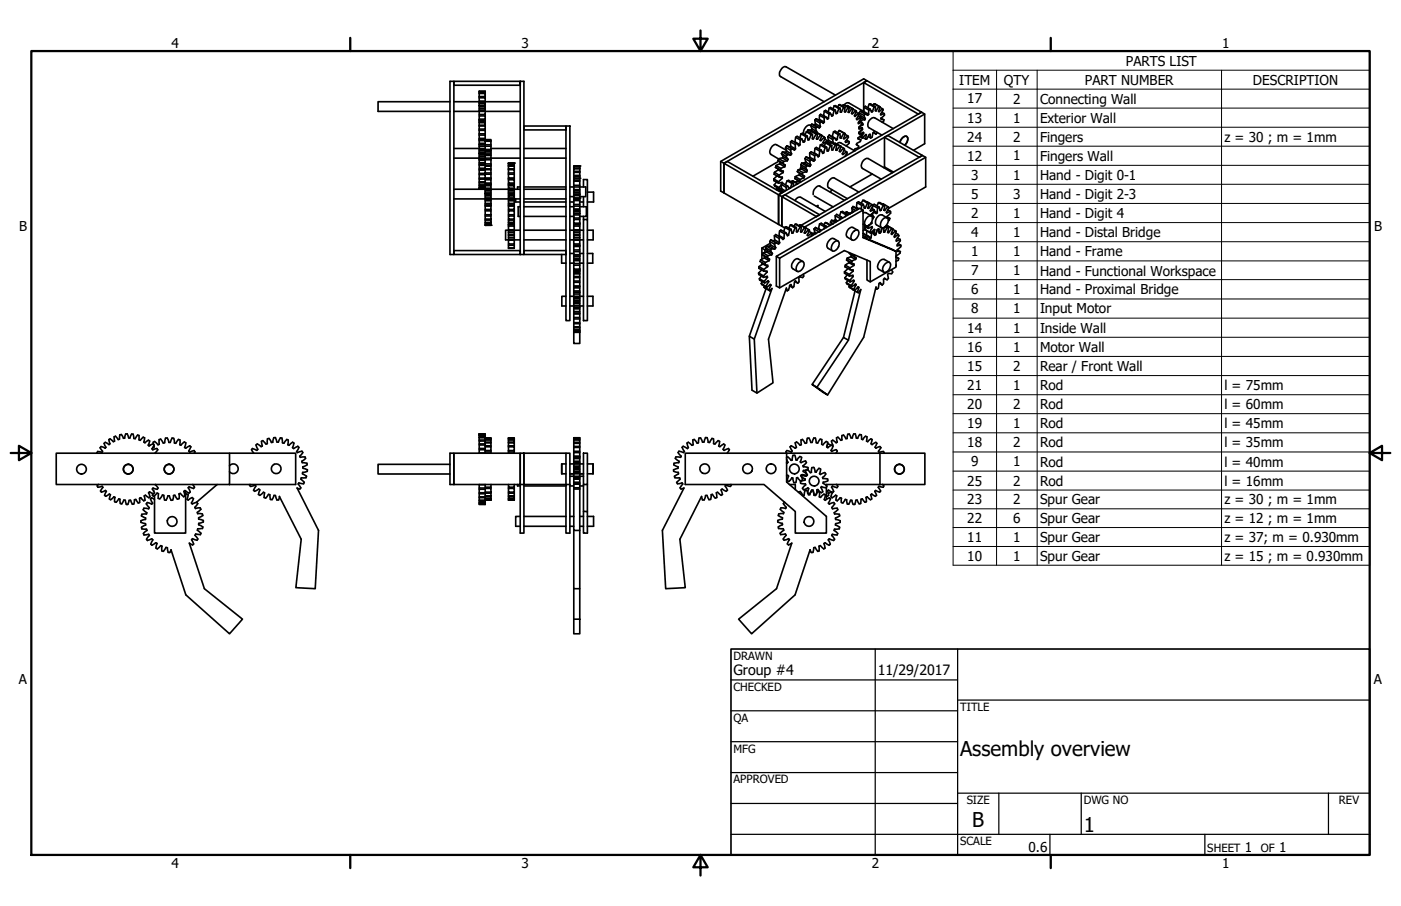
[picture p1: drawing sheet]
<svg xmlns="http://www.w3.org/2000/svg" width="432mm" height="279mm" viewBox="0 0 432 279" stroke-linecap="round" stroke-linejoin="round" font-family="sans-serif">
<defs><g id="words">
<g font-size="6.3">
<text x="295.9" y="233.1">Assembly overview</text>
<text x="299.7" y="255.1">B</text>
<text x="334" y="256.5">1</text>
</g>
<g font-size="4.4">
<text x="226.1" y="208">Group #4</text>
<text x="270.5" y="208.2">11/29/2017</text>
</g>
<g font-size="4.2">
<text x="52.8" y="14.7">4</text>
<text x="160.8" y="14.7">3</text>
<text x="268.7" y="14.7">2</text>
<text x="376.7" y="14.7">1</text>
<text x="347" y="20.3">PARTS LIST</text>
<text x="295.7" y="26.1">ITEM</text>
<text x="309.4" y="26.1">QTY</text>
<text x="334.3" y="26.1">PART NUMBER</text>
<text x="386.1" y="26.1">DESCRIPTION</text>
<text x="298.1" y="31.9">17</text>
<text x="312.2" y="31.9">2</text>
<text x="320.5" y="31.9">Connecting Wall</text>
<text x="298.1" y="37.8">13</text>
<text x="312.2" y="37.8">1</text>
<text x="320.5" y="37.8">Exterior Wall</text>
<text x="298.1" y="43.7">24</text>
<text x="312.2" y="43.7">2</text>
<text x="320.5" y="43.7">Fingers</text>
<text x="377.4" y="43.7">z = 30 ; m = 1mm</text>
<text x="298.1" y="49.5">12</text>
<text x="312.2" y="49.5">1</text>
<text x="320.5" y="49.5">Fingers Wall</text>
<text x="299.3" y="55.4">3</text>
<text x="312.2" y="55.4">1</text>
<text x="320.5" y="55.4">Hand - Digit 0-1</text>
<text x="299.3" y="61.3">5</text>
<text x="312.2" y="61.3">3</text>
<text x="320.5" y="61.3">Hand - Digit 2-3</text>
<text x="5.9" y="71.4">B</text>
<text x="299.3" y="67.2">2</text>
<text x="312.2" y="67.2">1</text>
<text x="320.5" y="67.2">Hand - Digit 4</text>
<text x="423.5" y="71.4">B</text>
<text x="299.3" y="73.1">4</text>
<text x="312.2" y="73.1">1</text>
<text x="320.5" y="73.2">Hand - Distal Bridge</text>
<text x="299.3" y="79">1</text>
<text x="312.2" y="79">1</text>
<text x="320.5" y="79.1">Hand - Frame</text>
<text x="299.3" y="84.9">7</text>
<text x="312.2" y="84.9">1</text>
<text x="320.5" y="85">Hand - Functional Workspace</text>
<text x="299.3" y="90.7">6</text>
<text x="312.2" y="90.7">1</text>
<text x="320.5" y="90.7">Hand - Proximal Bridge</text>
<text x="299.3" y="96.6">8</text>
<text x="312.2" y="96.6">1</text>
<text x="320.5" y="96.6">Input Motor</text>
<text x="298.1" y="102.6">14</text>
<text x="312.2" y="102.6">1</text>
<text x="320.5" y="102.6">Inside Wall</text>
<text x="298.1" y="108.5">16</text>
<text x="312.2" y="108.5">1</text>
<text x="320.5" y="108.5">Motor Wall</text>
<text x="298.1" y="114.4">15</text>
<text x="312.2" y="114.4">2</text>
<text x="320.5" y="114.4">Rear / Front Wall</text>
<text x="298.1" y="120.3">21</text>
<text x="312.2" y="120.3">1</text>
<text x="320.5" y="120.3">Rod</text>
<text x="377.4" y="120.3">l = 75mm</text>
<text x="298.1" y="126.2">20</text>
<text x="312.2" y="126.2">2</text>
<text x="320.5" y="126.2">Rod</text>
<text x="377.4" y="126.2">l = 60mm</text>
<text x="298.1" y="132.1">19</text>
<text x="298.1" y="138">18</text>
<text x="312.2" y="132">1</text>
<text x="312.2" y="138">2</text>
<text x="320.5" y="132.1">Rod</text>
<text x="320.5" y="138">Rod</text>
<text x="377.4" y="132.1">l = 45mm</text>
<text x="377.4" y="138">l = 35mm</text>
<text x="299.3" y="143.8">9</text>
<text x="312.2" y="143.8">1</text>
<text x="320.5" y="143.9">Rod</text>
<text x="377.4" y="143.9">l = 40mm</text>
<text x="298.1" y="149.7">25</text>
<text x="312.2" y="149.7">2</text>
<text x="320.5" y="149.8">Rod</text>
<text x="377.4" y="149.8">l = 16mm</text>
<text x="298.1" y="155.6">23</text>
<text x="312.2" y="155.6">2</text>
<text x="320.5" y="155.6">Spur Gear</text>
<text x="377.4" y="155.6">z = 30 ; m = 1mm</text>
<text x="298.1" y="161.4">22</text>
<text x="312.2" y="161.4">6</text>
<text x="320.5" y="161.4">Spur Gear</text>
<text x="377.4" y="161.4">z = 12 ; m = 1mm</text>
<text x="298.1" y="167.1">11</text>
<text x="312.2" y="167.1">1</text>
<text x="320.5" y="167.1">Spur Gear</text>
<text x="377.4" y="167.2">z = 37; m = 0.930mm</text>
<text x="298.1" y="173">10</text>
<text x="312.2" y="173">1</text>
<text x="320.5" y="173">Spur Gear</text>
<text x="377.4" y="173">z = 15 ; m = 0.930mm</text>
<text x="5.8" y="211.1">A</text>
<text x="423.4" y="211.1">A</text>
<text x="317" y="262.8">0.6</text>
<text x="383.7" y="262.8">1</text>
<text x="394.2" y="262.8">1</text>
<text x="52.8" y="267.7">4</text>
<text x="160.8" y="267.7">3</text>
<text x="268.7" y="267.7">2</text>
<text x="376.7" y="267.7">1</text>
</g>
<g font-size="3.5">
<text x="226.1" y="203.5">DRAWN</text>
<text x="226.1" y="213">CHECKED</text>
<text x="295.9" y="219.2">TITLE</text>
<text x="226.1" y="222.6">QA</text>
<text x="226.1" y="232.1">MFG</text>
<text x="226.1" y="241.6">APPROVED</text>
<text x="297.9" y="248">SIZE</text>
<text x="334" y="248">DWG NO</text>
<text x="412.7" y="247.9">REV</text>
<text x="295.9" y="260.7">SCALE</text>
<text x="372.1" y="262.8">SHEET</text>
<text x="388.6" y="262.8">OF</text>
</g>
</g></defs>
<!-- layer: Visible (ANSI) -->
<g fill="none" stroke="#000" stroke-width=".51">
<path d="M138.7 25.1h1.2v53.4h-1.2zM138.7 31.4h-22.2v3h22.2M139.9 34.4h7.8v.9h1.8v-.9h10.8M139.9 25.1v1.2h20.4v-1.2h1.2v53.4h-1.2v-53.4zM139.9 31.4h7.8M147.7 38.9h1.8v.9h-1.8M147.7 37.8h1.8v.8h-1.8M147.7 37.1h1.8v.5h-1.8M147.7 35.8h1.8v1h-1.8zM147.7 34h1.8v.4h-1.8zM147.7 32v.6h1.8v.4h-1.8v-.4M147.7 32h1.8v.6"/>
<path d="M147.7 33v.5h1.8v-.5M147.7 30.2v1h1.8v.2M147.7 30.2h1.8v1M147.7 31.4l1.8 .1zM147.7 28.8h1.8v1h-1.8M147.7 28.2h1.8v.4h-1.8M147.7 31.2v.8M147.7 33.5v.5M147.7 35.3v.5M147.7 36.8v4.9M147.7 36.9h1.8M147.7 34h1.8"/>
<path d="M149.5 28.2l-1.8-.1v2.1M149.5 28.6v.2M149.5 29.8v.4M149.5 31.5v.5M149.5 33.5v.5M149.5 35.3v.5M149.5 36.8v.3M149.5 37.6v.2M149.5 38.6v.3M149.5 39.8v.4M149.5 31.4h10.8M161.5 38.9h12.9v1.2h-12.9z"/>
<path d="M174.4 38.9h1.2v60h-1.2zM249.9 38.7l.4 1M249.9 38.7a2.08 2.08 0 0 0-2.2 2.6M249.9 38.7l1.5 .9M250.2 38.3l.9 .2M250.2 38.3l1.5 .9M250.2 38.3l-.3 .4M250.3 39.7l-.3 .4M250.3 39.7l1.4 .9M251.1 38.5l1.4 .9M251.1 37l.2 1.2M251.1 37l1.6 .9"/>
<path d="M251.3 38.2l-.2 .3M251.3 38.2l1.6 .9M251.4 39.6l.3 1M251.5 36.6l.3 .2M251.5 36.6l1.7 1.1M251.5 36.6l-.4 .4M251.7 39.2l.8 .2M251.7 39.2l-.3 .4M252.5 36.8l-.2 .3M252.5 36.8l1.6 .9M252.6 35.6l-.1 1.2M252.6 35.6l1.5 .8"/>
<path d="M252.6 35.6l.3-.4 1.5 .9M252.7 37.9l.2 1.2M252.9 39.1l-.4 .3M253.9 35.7l-.1 .1M253.9 35.7l1.4 .8M254.1 36.4v1.3M254.1 37.7l-.4 .3-.7-.5-.3 .4M254.1 34.3l-.2 1.4M254.1 34.3l1.4 .9M254.1 34.3l.3-.3 1.5 .9M254.4 36.1l.6 .7 .3-.3M254.4 36.1l-.3 .3"/>
<path d="M255.5 35.2l-.2 1.3M255.6 33.3l-.3 1.2M255.6 33.3l1.4 .9M255.6 33.3l.4-.2 1.4 .9M255.9 34.9l.4 .9 .4-.2M255.9 34.9l-.4 .3M256.2 35.3l.5 .3M257 34.2l-.3 1.4M257.1 32.6l-.4 1M257.1 32.6l1.5 .9M257.1 32.6h.4l1.5 .8M257.4 34l.3 1.1 .4-.2"/>
<path d="M257.4 34l-.4 .2M257.5 29.3l-15.2-8.7a2.09 2.09 0 0 0-2 2.8l13.7 8M257.6 34.7l.5 .2M258.6 33.5l-.5 1.4M258.6 32.3l-.4 .7M258.6 32.3l1.4 .8M258.6 32.3h.3l1.5 .8M259 33.4v1.2l.3-.1M259 33.4l-.4 .1M259 34.4l.3 .1M259.9 32.3l-.2 .4M259.9 32.3l1.5 .8"/>
<path d="M259.9 32.3l1.8 .9M260 33.1l-.7 1.4M260 33.1h.4M260.2 32.3a1.31 1.31 0 0 1 1.4-.5l4.7 2.6M260.3 34.3l.3 .2M260.4 33.1l-.1 1.4h.3M261.2 32.6l-.2 .2M261.2 32.6l1.4 .9M261.2 32.6l1.8 1M261.4 33.1l-.8 1.4M261.4 34.5l.3 .2M261.4 33.1l.3 .1"/>
<path d="M261.7 33.2l-.3 1.4 .3 .1M262.6 33.5l-.9 1.2M262.6 33.5l.4 .1M262.9 33.7l.8 .4M263 33.6l-.6 1.4 .3 .2 1-1.1M263.7 34.1l.3 .2-.7 1.4 .2 .2 1.1-.8M263.8 34.6l.8 .5M264.5 35.8l2 1.2M264.6 35.1l.1 .2-.7 1.3 .1 .4 1.1-.7 .2 .3-.9 1.2v.4l1.1-.5 .1 .4-1 1.1v.4l1-.2v.4l-1 1v.4h1M264.7 39.2h.2M264.8 34.8l.4 .9M264.8 37.4l.4 .3"/>
<path d="M264.8 34.8l1.5 .8M264.9 39.2l-.1 .6 1-.2v.3M265.1 37l.3 .1M265.2 34.3l1.9 1.1M265.2 34.3l1.4 .9M265.2 34.3l-.4 .5M265.2 37.7l.8 .4-.1 .4M265.2 35.7l-.3 .4M265.2 35.7l1.5 .9M265.4 37.1l-.2 .6M265.6 38.3l.3 .2M265.7 39.9h.1"/>
<path d="M265.8 39.9l-.9 1.2M265.9 38.5l-1 .7M266.2 25.5l1-.6 16.8 9.7-1 .6zM266.2 25.5v8.9M266.3 34.4l-.3 .3M266.3 34.4l1.4 .8M266.3 35.6l.4 1M266.3 33.1v1.3M266.3 33.1l1.5 .9M266.3 33.1l.4-.3 1.5 .9M266.5 37l-1.1 .1M266.6 35.2l.9 .4 .2-.4"/>
<path d="M266.6 35.2l-.3 .4M266.7 36.6l-.2 .4M267.8 34l-.1 1.2M267.9 32.1l-.4 1.2M267.9 32.1l1.5 .9M267.9 32.1l.4-.1 1.5 .9M268.2 33.7l.4 .8 .3-.1M268.2 33.7l-.4 .3M268.5 34.2l.4 .2M269.4 33l-.5 1.4M269.4 32l-.4 .4M269.4 32l1.5 .8"/>
<path d="M269.4 32l1.8 1M269.8 32.9v1.3h.3M269.8 34l.3 .2M269.8 32.9l-.4 .1M270.9 32.8l-.8 1.4M270.9 32.8l.3 .2M271.2 33l-.4 1.4 .2 .1 1-.9M271.2 33.1l.8 .5M271.5 36.4v.4l.9 .2M271.5 36.4l.9 .6M271.8 34.6l.7 .5M272 33.6l.2 .2-.8 1.4 .1 .3 1-.4"/>
<path d="M272.4 37l-.1 .5-.4 .2M272.5 35.1l.1 .4-1.1 .9M275.3 39.7l-5.7-3.4a2.03 2.03 0 0 0-1.8 3.1l4 2.3M285 35.2l-44 25.4M139.9 58.4h9.6M139.9 48.8h7.8M147.7 52.3h1.8v.2h-1.8zM147.7 52.5v1h1.8v-1M147.7 50.6h1.8v.4h-1.8zM147.7 51v.9h1.8v-.9M147.7 48.8v.2h1.8v.4h-1.8v-.4M147.7 48.8h1.8v.2"/>
<path d="M147.7 49.4v.8h1.8v-.8M147.7 46.9v.5h1.8v.4h-1.8v-.4M147.7 46.9h1.8v.5M147.7 47.8v.5h1.8v-.5M147.7 45.1v.7h1.8v.4h-1.8v-.4h-7.8M147.7 45.1h1.8v.7M147.7 46.2v.3h1.8v-.3M147.7 43.4v.8h1.8v.4M147.7 43.4h1.8v.8M147.7 44.6h1.8zM147.7 41.7v1h1.8v.2M147.7 41.7h1.8v1"/>
<path d="M147.7 42.9h1.8zM147.7 40.2h1.8v1.1h-1.8M147.7 42.7v.7M147.7 44.2v.9M147.7 46.5v.4M147.7 48.3v.5M147.7 50.2v.4h1.8M147.7 51.9v.4M147.7 53.5v.3M147.7 54.9v.3M147.7 56.1v.3M147.7 57v.2"/>
<path d="M147.7 57.7v.1M149.5 59.2v.6h1.8v.4h-1.8v-.4M149.5 59.2h1.8v.6M149.5 57.3v.7h1.8v.5h-1.8v-.5M149.5 57.3h1.8v.7M149.5 58.5v.2h1.8v-.2M149.5 55.4v1.1h1.8v.3M149.5 55.4h1.8v1.1M149.5 56.8h1.8zM149.5 53.7h1.8v1.2M149.5 52.3h1.8v1h-1.8M149.5 51.2h1.8v.9h-1.8"/>
<path d="M149.5 47.6h1.8v.3h-1.8M149.5 47.2h1.8v.4M149.5 46.1h1.8v.3M149.5 44.6v.5h1.8v1M149.5 43.6h1.8v1h-1.8M149.5 42.9v.5h1.8v-.3h-1.8M149.5 57.2h-1.8v.5h1.8M149.5 56.4h-1.8v.6h1.8M149.5 55.2h-1.8v.9h1.8M149.5 53.5v1.4h-1.8v-1.1h1.8M149.5 57.8h-1.8v.3h1.8M149.5 41.3v.4"/>
<path d="M149.5 46.5v.4M149.5 50.2v.4M149.5 51.9v.4M149.5 56.5v.8M149.5 58.7v.5M149.5 55h1.8M149.5 49.3h1.8M149.5 46.4h1.8M151.3 55l-1.8-.1v.5M151.3 50.5v.6h-1.8M151.3 49.3v1.2h-1.8M151.3 47.9v.9h-1.8v-.5"/>
<path d="M151.3 46.4v.2h-1.8M151.3 43.4v.2M151.3 44.6v.5M151.3 46.6v.6M151.3 51.1v.1M151.3 52.1v.2M151.3 53.3v.4M151.3 55v.4M151.3 56.8v.5M151.3 58.7v.5M151.3 58.4h5.4M151.3 45.8h9"/>
<path d="M156.7 59.2v.6h1.8v.4h-1.8v-.4M156.7 59.2h1.8v.6M156.7 57.3v.7h1.8v.5h-1.8v-.5M156.7 57.3h1.8v.7M156.7 58.5v.2h1.8v-.2M156.7 55.4v1.1h1.8v.3M156.7 55.4h1.8v1.1M156.7 56.8h1.8zM156.7 53.7v1.2l1.8 .1M156.7 53.7h1.8v1.2M156.7 52.3h1.8v1h-1.8M156.7 51.2h1.8v.9h-1.8"/>
<path d="M156.7 50.5h1.8v.6h-1.8M156.7 50.3h1.8v.2h-1.8M156.7 50.3v3.4M156.7 54.9v.5M156.7 56.5v.8M156.7 58.7v.5M156.7 55h1.8M156.7 50.3h1.8M158.5 50.5h.1M158.5 51.1v.1M158.5 52.1v.2M158.5 53.3v.4"/>
<path d="M158.5 55v.4M158.5 56.8v.5M158.5 58.7v.5M158.5 58.4h1.8M160.3 48.8h-9v.5M160.3 57.7h-.8v.7M161.5 57.7h12.9M161.5 58.4h12.9M161.5 48.8h12.9M161.5 45.8h12.9M175.6 57.7h1.2M176.8 51.2l1.9 .1"/>
<path d="M176.8 59.8h1.9v.5h-1.9zM176.8 57.7v.8h1.9v.4h-1.9v-.4M176.8 57.7h1.9v.8M176.8 58.9v.4h1.9v-.4M176.8 55.9h1.9v1.3h-1.9M176.8 55h1.9v.6h-1.9zM176.8 51.3v.1M176.8 51.9v.2M176.8 52.8v.3M176.8 54.1v.4M176.8 55.6v2.1M176.8 59.3v.5"/>
<path d="M176.8 51.3h1.9M176.8 51.9h1.9M176.8 52.8h1.9M176.8 54.1h1.9M178.7 51.2l-1.9 .1M178.7 51.4h-1.9v.5M178.7 52.1h-1.9v.7M178.7 53.1h-1.9v1M178.7 54.5h-1.9v.5h1.9M178.7 57.2v.5h1.8v2.9h-1.8M178.7 51.3v3.7M178.7 55.6v.3"/>
<path d="M178.7 59.3v.5M179.8 57.7v-2.3h1.2v12.3M181 59.2h1.9v3.1h-1.9M238.5 55.2v.5l1.5 .8M238.5 55.2l1.5 .9M238.6 57l.2 .4 1.4 .9M238.6 57l1.5 .8M238.7 53.1l-.1 .6 1.5 .8M238.7 53.1l1.5 .9M239 51.6l1.6 .9M239 51.6l1.5 .9M239.2 51.1l1.5 .8"/>
<path d="M239.2 51.1l-.2 .5M239.3 56.1l-.7 .9M239.5 54.2l-1 1M239.5 57.8l-.3 .7M239.6 58.4l1.1 .1M239.6 58.4l1.6 .8M239.6 58.4l-.1 .3M239.8 49.5l2.2 1.4M239.8 49.5l1.5 .8M239.8 52.4l-1.1 .7M239.8 52.4l1.6 .8M239.9 52.1l-.1 .3"/>
<path d="M240 56.1v.4M240 49l1.6 .8M240 49l-.2 .5M240 49.7l-8 4.7M240.1 54.5h1v.5M240.1 57.8l.1 .5M240.2 54l-.1 .5M240.3 50.5l-1.1 .6M240.3 50.5l1.6 .9M240.4 54.6l.7 .4M240.5 52.5l.9 .3v.4M240.5 50.1l-.2 .4"/>
<path d="M240.7 58.5l.9 .6M240.7 51.9l-.2 .6M240.7 56.3l.5 .3-.1-.4-1.1 .3M240.9 56.9v1.3M240.9 47.4l.5 .9M240.9 56.9l1.4 .9M240.9 56.9l.3-.4 1.6 .9M240.9 58l-.7 .3M240.9 57l-.8 .8M240.9 47.4l1.4 .9M240.9 58.2l-.2 .3M240.9 58.2l1.1 .7"/>
<path d="M241.1 55l-1.1 1.1M241.2 48.7l-1.2 .3M241.2 46.9l1 .1M241.2 59.2h.2M241.2 59.2l-.2 .2M241.2 48.7l1.4 .9M241.2 46.9l1.4 .9M241.2 46.9l-.3 .5M241.3 50.3l.7 .6M241.4 53.2l-1.2 .8M241.4 48.3l-.2 .4M241.4 48.3l1.5 .8"/>
<path d="M241.6 49.8l-.3 .5M241.9 51.4l-1.2 .5M242 50.9l-.1 .5M242.1 45.5l.3 1.1M242.1 45.5l1.5 .8M242.2 47l1.4 .9M242.3 57.8v.9M242.3 48.3l.6 .8M242.4 46.4l-3.1-1.8a2.03 2.03 0 0 0-1.9 2.8l2.6 1.6M242.4 46.6l-.2 .4M242.4 46.6l1.6 .8M242.5 45l2.1 1.1"/>
<path d="M242.5 45l1.5 .8M242.5 45l-.4 .5M242.6 55.8l-.5 1.2M242.6 49.6l-1 .2M242.6 47.8l1 .1M242.6 55.8l.5-.2 1.4 .9M242.6 55.8l1.5 .8M242.6 47.8l-.3 .5M242.8 57.4l.4 .8M242.8 57.4l-.5 .4M242.9 49.1l-.3 .5M243.1 57.8l.4 .2"/>
<path d="M243.6 46.3l.4 1.1M243.6 43.8l.1 1.3M243.6 43.8l.4-.4 1.5 .8M243.6 43.8l1.5 .8M243.7 45.1l-.3 .3M243.7 45.1l1.5 .8M244 45.8l.9 .5 .3-.4M244 47.4l-.4 .5M244 45.8l-.4 .5M244.1 56.6l-.5 1.4M244.2 55.8l-.3 .3M244.2 55.8l1.7 .8-.5 .3"/>
<path d="M244.2 55.8h.2M244.5 56.5v.9M244.5 56.5l-.4 .1M245 55.1l1.5 .8M245 55.1l1.4 .8M245 43.8l1.6 .8M245.1 44.6l.1 1.3M245.1 54.5l1.5 .9M245.1 54.5l-.1 .6M245.2 42.4l-.3 1.5M245.2 42.4l1.5 .8M245.2 42.4l.5-.4 1.4 .9"/>
<path d="M245.5 44.2l.7 .8 .4-.4M245.5 44.2l-.4 .4M245.7 52.9l2.2 1.5M245.7 52.9l1.5 .8M245.8 55.8l.8 .5M245.8 55.8l-.7 .4M245.9 55.5l-.1 .3M246 52.4l1.5 .8M246 52.4l-.3 .5M246.3 54l-1.2 .5M246.3 54l1.5 .9M246.4 55.9l.5 .2"/>
<path d="M246.5 53.5l-.2 .5M246.6 55.4l-.2 .5M246.7 43.2l-.1 1.4M246.8 50.8l.5 .9M246.8 50.8l1.5 .9M246.9 41.3l-.4 1.2M246.9 41.3l1.5 .9M246.9 41.3l.4-.2 1.5 .9M247 51.2l-.4 1M247.1 52.1l-1.1 .3M247.1 50.3l1 .1M247.1 52.1l1.5 .9"/>
<path d="M247.1 50.3l1.5 .9M247.1 50.3l-.3 .5M247.1 42.9l.5 1 .4-.2M247.1 42.9l-.4 .3M247.2 53.7l.8 .7-.2 .5M247.3 51.7l-.2 .4M247.3 51.7l1.5 .9M247.4 43.4l.6 .3M247.5 53.2l-.3 .5M247.8 54.9l-1.2 .5M248.1 48.9l.3 1.1M248.1 50.4l1.5 .9"/>
<path d="M248.1 48.9l1.5 .8M248.3 51.7l.5 .9M248.4 50l-.8 .3M248.4 42.2l-.4 1.5M248.4 50l-.3 .4M248.4 50l1.5 .9M248.5 48.4l1.4 .9M248.5 48.4l2 1.1M248.5 48.4l-.4 .5M248.5 40.6l-.4 1M248.5 40.6l1.5 .9M248.5 40.6h.4l1.5 .9"/>
<path d="M248.6 53l-1.1 .2M248.6 51.2l1 .1M248.6 51.2l-.3 .5M248.8 42l.2 1.2 .4-.1M248.8 52.6l-.2 .4M248.8 42l-.4 .2M249 42.8l.4 .3M249 40.1h1M249 40.1l-.2 .5M249 40.1l.9 .5M249.6 49.7l.3 1.2M249.6 47.2v1.3"/>
<path d="M249.6 47.2l1.5 .8M249.6 47.2l.4-.4 1.5 .8M249.6 48.5l-.3 .3M249.6 48.5l1.5 .8M249.9 50.9l-.3 .4M249.9 49.3l.9 .4 .3-.4M249.9 49.3l-.3 .4M250 41.5l-.6 1.6M250 40.1l1.3 .8M250.1 40.5l-.4 .5M250.1 40.5l1.4 .8M250.1 40.5h.3l1.5 .8"/>
<path d="M250.4 41.5v1.3h.3M250.4 42.6l.3 .2M250.4 41.5h-.4M251 47.2l1.5 .9M251.1 48v1.3M251.2 45.8l-.3 1.5M251.2 45.8l.4-.3 1.5 .8M251.2 45.8l1.5 .8M251.5 47.6l.7 .8 .3-.3M251.5 47.6l-.4 .4M251.5 40.8l-.4 .2M251.5 40.8l1.4 .8"/>
<path d="M251.5 40.8l1.7 .9M251.5 41.3l-.8 1.5M251.5 41.3h.4M251.7 42.7l.3 .2M251.7 40.6l-.1 .2M251.9 41.3l-.2 1.6h.3M252.5 57.3l7.8 4.5M252.7 46.6l-.2 1.5M252.9 57.5a1.77 1.77 0 0 0-2.3 2.1v.4M252.9 44.7l-.4 1.3M252.9 44.7l1.4 .9M252.9 44.7l.3-.2 1.6 .9"/>
<path d="M252.9 41.6l-.9 1.3M252.9 41.6l.3 .1M253.1 46.3l.5 1 .3-.2M253.1 46.3l-.4 .3M253.2 41.7l-.5 1.5 .3 .2 1.1-1.1M253.2 41.8l.9 .5M253.4 46.8l.5 .3M254.1 42.3l.2 .2-.7 1.5 .2 .3 1.2-.9M254.2 42.9l.8 .5M254.3 45.6l-.4 1.5M254.4 44.1l-.3 .9M254.4 44.1l1.6 .9"/>
<path d="M254.4 44.1l.5-.1 1.4 .9M254.8 45.4l.2 1.2 .3-.1M254.8 45.4l-.5 .2M255 46.2l.3 .3M255 43.4l.1 .4-.1 .3M255.1 42.2l.3 1.1M255.1 42.2l1.5 .8M255.1 43.6l.1 .1M255.2 43.7l.7 .4M255.4 43.3l-.2 .4M255.4 43.3l1.5 .8M255.6 41.7l1.5 .9"/>
<path d="M255.6 41.7l1.4 .8M255.6 41.7l-.5 .5M256 45l-.7 1.5M256 43.9l-.3 .5M256 43.9l1.5 .9M256 43.9l1.9 .9M256.3 44.9v1.3h.4M256.3 46l.4 .2M256.3 44.9l-.3 .1M256.4 58.5l-.5 .7M256.5 42.2h.1M256.5 42.2l1.6 .8"/>
<path d="M256.6 43l.3 1.1M256.9 40.6l-.4 1.6M256.9 44.1v.1M256.9 40.6l1.5 .9M256.9 40.6l.5-.2 1.4 .9M257 42.5l.7 .7 .4-.2M257 42.5l-.4 .5M257.4 44.2l-.2 .2M257.4 44.2l1.5 .8M257.4 44.2l1.8 .9M257.5 44.8l-.8 1.4M257.5 44.8h.4"/>
<path d="M257.6 46.2l.3 .2M257.9 44.8l-.3 1.5 .3 .1M257.9 44.4l.4-.3h.8l4.4 2.4M258.4 41.5l-.3 1.5M258.6 40.3l-.4 .6M258.6 40.3l1.5 .8M258.6 40.3l1.9 .9M258.8 41.3l.2 1.2h.3M258.8 41.3l-.4 .2M258.9 45l-1 1.4M258.9 45l.3 .1M259 42.4l.3 .1"/>
<path d="M259.1 45.2l.9 .5M259.2 45.1l-.5 1.6 .3 .2 1-1.2M260 45.7l.3 .3-.7 1.4 .2 .3 1.1-.9M260.1 41.1l-.8 1.4M260.1 46.4l.8 .4M260.1 41.1l.4 .1M260.4 41.4l.9 .5M260.5 41.2l-.5 1.5 .2 .2 1.1-1M260.7 47.8l.2 .1M260.9 46.8l.2 .4-.7 1.1M260.9 43.2l.8 .5M261.3 41.9l.2 .4-1 1.3 .1 .3 1.1-.2"/>
<path d="M261.7 43.7v.5l-1 .8M264 44.6l.2 .2M264.5 42.7l.8 .4M264.7 59.2l-7.5-4.3a2.09 2.09 0 0 0-2.1 2.8l6.1 3.6M264.7 41l.2 .1M265.3 43.1l-.1 .5-1.1 .6-.2 .4 .8 .5-.2 .5-1 .3-.2 .5 .2 .1M265.6 41.1l.1 .1M265.6 42.4l-.6-.3 .8 .5M265.6 42.4l.2 .2M265.7 41.2l-.1 .5-1.1 .8-.1 .4 .9 .2M265.8 42.6l1-1.1h.2l-.2 1.4M266 42.4l.8 .5"/>
<path d="M266 40.8l.2 .2M266.2 41l-.1-.2-1.1 .7-.1-.4M266.2 41l-.6 1.4M267.6 42.1l.8 .4M268.4 42.5l-.2-1.1-.4 .1-.7 1.4h-.3M268.9 53.7l-7 4M269.1 40.9l.9 .4M270 41.3l-.6-.6-.4 .3-.2 1.3-.4 .2M270.3 40.8l-.3 .5M272.6 42.4l1-.6 10.7 6.1-1 .6zM272.6 42.4v9.1l2.8 1.6M272.6 51.5l-.2 .2"/>
<path d="M275.1 53.3l-7.5-4.4a2.03 2.03 0 0 0-1.8 3l5.8 3.3M277.4 43.9a1.8 1.8 0 0 1 2.2-1.7 2.06 2.06 0 0 1-.8 2.6M281.6 46.4l3.4-2.1v-9.1l-1-.6-44 25.5 1-.6-16.8-9.7-1.1 .6 16.9 9.7v9.1l-16.9-9.7v-9.1v9.1l-1-.6v-9.1l44.1-25.5 1 .6-44.1 25.5-1-.6M285.3 48.5l-37.3 21.5M139.9 77.3h20.4v1.2h-20.4zM139.9 61.3h9.6M149.5 60.2v.6h1.8v-.6M149.5 69.3l1.8 .2zM149.5 68.8h1.8v.4h-1.8zM149.5 67.9h1.8v.7h-1.8zM149.5 66.6h1.8v1h-1.8zM149.5 65h1.8v1.2h-1.8z"/>
<path d="M149.5 63.2h1.8v.4h-1.8zM149.5 63.6v1h1.8v-1M149.5 61.3v1.4h1.8M149.5 61.5h1.8v.4h-1.8M149.5 61.3h1.8v.2M149.5 60.8v.5M149.5 62.7v.5h1.8M149.5 64.6v.4M149.5 66.2v.4M149.5 67.6v.3M149.5 68.6v.2M149.5 69.2v.1"/>
<path d="M149.5 69.5h1.8M151.3 60.8v.5M151.3 61.9v1.3M151.3 64.6v.4M151.3 66.2v.4M151.3 67.6v.3M151.3 68.6v.2M151.3 69.2v.1M151.3 61.3h5.4M156.7 60.2v.6h1.8v-.6M156.7 68.8h1.8v.4h-1.8zM156.7 67.9h1.8v.7h-1.8z"/>
<path d="M156.7 66.6h1.8v1h-1.8zM156.7 65h1.8v1.2h-1.8zM156.7 63.2h1.8v.4h-1.8zM156.7 63.6v1h1.8v-1M156.7 61.3v1.4h1.8M156.7 61.5h1.8v.4h-1.8M156.7 61.3h1.8v.2M156.7 69.7v1.2h1.8v.2M156.7 69.7h1.8v1.2M156.7 71.1h1.8zM156.7 75.6h1.8v.9h-1.8zM156.7 73.9h1.8v.1h-1.8z"/>
<path d="M156.7 74v1.2h1.8v-1.2M156.7 71.6v1.7h1.8M156.7 72.3h1.8v.3h-1.8M156.7 71.6h1.8v.7M156.7 71h-.9v3h.9M156.7 60.8v.5M156.7 62.7v.5h1.8M156.7 64.6v.4M156.7 66.2v.4M156.7 67.6v.3M156.7 68.6v.2M156.7 69.2v.5"/>
<path d="M156.7 70.9v.7M156.7 73.3v.6h1.8M156.7 75.2v.4M156.7 76.5h1.8M156.7 69.3h1.8M158.5 60.8v.5M158.5 61.9v1.3M158.5 64.6v.4M158.5 66.2v.4M158.5 67.6v.3M158.5 68.6v.2M158.5 69.2v.5"/>
<path d="M158.5 71.1v.5M158.5 72.6v1.3M158.5 75.2v.4M158.5 71h1.8M158.5 74h1.8M158.5 61.3h1.8M158.9 61.3v1h1.4M160.3 63.8h-.6v2.9h.6M161.5 77.3h12.9v1.2h-12.9zM161.5 62.3h12.9M161.5 66.7h12.9M161.5 63.8h12.9"/>
<path d="M161.5 71h12.9M161.5 74h12.9M161.5 61.3h12.9M173.1 78.5v2.7h1.3M175.6 78.2h1.2M175.6 62.3h1.2M175.6 66.7h1.2M175.6 63.8h1.2M175.6 60.6h1.2M175.6 71h1.2M175.6 74h1.2M176.8 79.7v.3h1.9v.4h-1.9v-.4"/>
<path d="M176.8 79.7h1.9v.3M176.8 77.6v.9h1.9v.4M176.8 77.6h1.9v.9M176.8 78.9v.2h1.9v-.2M176.8 76h1.9v1.1h-1.9M176.8 69.7v1.2h1.9v.2M176.8 69.7h1.9v1.2M176.8 71.1h1.9zM176.8 75.8v-.2h1.9v.2M176.8 73.9h1.9v.1h-1.9zM176.8 74v1.2h1.9v-1.2M176.8 71.6v1.7h1.9"/>
<path d="M176.8 72.3h1.9v.3h-1.9M176.8 71.6h1.9v.7M176.8 61.8h1.9v1.3h-1.9M176.8 67.7h1.9v1.1h-1.9zM176.8 65.7h1.9v.6h-1.9zM176.8 66.3v.9h1.9v-.9M176.8 63.6v1.6h1.9M176.8 64.5h1.9v.3h-1.9M176.8 63.6h1.9v.9M176.8 60.3v3.3M176.8 65.2v.5M176.8 67.2v.5"/>
<path d="M176.8 68.8v.9M176.8 70.9v.7M176.8 73.3v.6h1.9M176.8 75.2v.4M176.8 75.8v1.8M176.8 78.5v.4M176.8 79.1v.6M176.8 69.1h1.9M176.8 75.8h1.9M176.8 78.9h1.9M176.8 65.9h1.9M176.8 60h1.9"/>
<path d="M178.7 69.1v.2h-1.9M178.7 60.3v.8h-1.9h1.9v.5h-1.9M178.7 63.8h2v2.9h-2M178.7 61.6v.2M178.7 63.1v.5M178.7 64.8v.9M178.7 67.2v.5M178.7 68.8v.3M178.7 69.3v.4M178.7 71.1v.5M178.7 72.6v1.3M178.7 75.2v.4"/>
<path d="M178.7 75.8v.2M178.7 77.1v.5M178.7 79.1v.6M178.7 78.2h1.1M178.7 62.3h1.1M178.7 71h1.1M178.7 74h1.1M179.8 67.7h1.2v31.2h-1.2zM179.8 60.6v3.2M179.8 66.7v1M181 78.2h1.7v3h-1.7M181 71h1.8v3h-1.8"/>
<path d="M234.8 76.5l1 .6M234.8 76.5v3.4M234.9 78.5l2.1 1.4M234.9 78.5l1.6 .9M235.2 78l1.5 .9M235.2 78l-.3 .5M235.6 79.6l1.4 .8M235.8 79.1l-.2 .5-1.2 .5M235.8 77.1v.7M236 76.5l.5 .8-.2 .4-1.1 .3M236 76.5l1.5 .8M236.2 76.8l-.4 .3"/>
<path d="M236.3 75.9l1.4 .9M236.3 75.9l-.3 .6M236.3 77.7l1.5 .9M236.5 79.4l.7 .5-.2 .5M236.5 77.3l1.6 .9M236.7 78.9l-.2 .5M237.2 74.5l.4 1.1-.3 .3h-1M237.2 74.5l1.5 .8M237.3 75.9l1.5 .9M237.4 75.1l-2.6 1.4M237.5 77.3l.6 .9M237.6 74l2.2 1.1"/>
<path d="M237.6 75.6l1.5 .8M237.6 74l1.5 .9M237.6 74l-.4 .5M237.7 76.8h1.1M237.7 76.8l-.2 .5M237.8 78.6l-1.1 .3M238.1 78.2l-.3 .4M238.7 72.7l.1 1.3-.3 .4M238.7 75.3l.4 1.1M238.7 72.7l1.5 .8M238.7 72.7l.4-.4 1.4 .9M238.8 74l1.5 .9"/>
<path d="M239.1 74.9l.9 .3 .3-.3M239.1 76.4l-.3 .4M239.1 74.9l-.4 .4M239.3 79.1v9.1l1 .6 19.9-11.5 8 3.3v6.3M240 60.1l1 .5v9.2l-1-.6zM240.2 73.5l.1 1.4M240.2 72.6l1.4 .9M240.3 71.2l-.3 1.6M240.3 71.2l1.4 .9M240.3 71.2l.4-.3 1.5 .9M240.5 73.2l.8 .7 .3-.4M240.5 73.2l-.3 .3"/>
<path d="M241 60.6l.9-.5 10.7 6.1-.9 .6zM241 60.6v9.2l.9 .5M241.7 72.1l-.1 1.4M241.9 70.1l-.3 1.3M241.9 70.1l1.5 .9M241.9 70.1l.4-.2 1.5 .8M242.2 71.8l.5 .9 .3-.2M242.2 71.8l-.5 .3M242.4 72.1l.6 .4M243.4 71l-.4 1.5M243.6 69.4l-.5 1M243.6 69.4l1.4 .9"/>
<path d="M243.6 69.4l.4-.1 1.4 .9M243.8 70.7l.3 1.2 .3-.1M243.8 70.7l-.4 .3M244 71.6l.4 .2M245 70.3l-.6 1.5M245 61.8a1.47 1.47 0 0 1 1.8-1l7.6 4.4M245.1 69.2l-.4 .6M245.1 69.2l1.5 .8M245.1 69.2h.4l1.5 .8M245.4 70.2l.1 1.3 .3-.1M245.4 70.2l-.4 .1M245.5 71.3l.3 .1"/>
<path d="M246.6 69.3l-.3 .3M246.6 69.3l1.4 .9M246.6 69.3l1.7 1M246.6 70l-.8 1.4M246.6 70h.4M246.8 71.4l.3 .1M247 70l-.2 1.5h.3M247.7 70l1.5 .8M247.9 71.8l.1 .1M248 70.2l-.9 1.3M248 70.2l.3 .1M248.3 70.3l-.4 1.5"/>
<path d="M249.2 70.8l-1 1.1-.3-.1M249.2 70.8l.3 .2-.7 1.5 .2 .3 1.2-1M249.4 71.4l.8 .4M250 72.8h.1M250.2 71.8l.2 .3M250.2 72.5l.3 .1M250.3 72.1h.7M250.4 72.1l-.5 .9M250.9 70.6l.3 1.2M250.9 70.6l1.5 .9 .4-.5 .2 .1M251 72.1l.1 .1M251 60.5l5.8 3.3"/>
<path d="M251.1 71.6l-.4 .5M251.2 71.8l-.2 .3M251.2 71.8l.4 .2M251.3 70.2h.2M251.3 70.2l1.6 .9M251.3 70.2l-.4 .4M251.6 63.6l.5-.2v.5M252.3 70.5l-.1 .2M252.3 70.5l.9 .6M252.6 69.1l-.3 1.4M252.6 69.1l1.5 .8M252.6 69.1l.5-.3 1.5 .9"/>
<path d="M254.1 69.9l-.2 .7M254.4 68.6l-.5 .7M254.4 68.6l1.4 .9M254.4 68.6l1.6 .8M254.6 69.7l.1 .5M254.6 69.7l-.5 .2M255.8 69.5h.1M256 68.5l.4 .7M256 68.5l.7 .5M256.3 67.9l.9 .2M256.3 67.9l1.1 .7M256.3 67.9l-.3 .6"/>
<path d="M257.2 74.6l.9-.3a1.87 1.87 0 0 1-.9 3.1l-.5 .1a1.81 1.81 0 0 1 .5-2.9zM257.2 68.1l.5 .4M257.4 66.5l.2 1.3M257.4 66.5l1.6 .9M257.4 66.5l.5-.4 1.5 .9M257.5 67.7l-.5 .4M257.6 67.8l-.4 .3M257.6 67.8l.5 .4M258.3 74.4l-1.3-.8a1.71 1.71 0 0 0-2 1.6v1.1l1.5 1M259 67.4l-.1 .4M259.2 65.3l-.4 1.3M259.2 65.3l.5-.1 1.5 .9"/>
<path d="M259.2 65.3l1.5 .9M259.4 67l.3 .3M259.4 67l-.4 .4M260.7 66.2l-.2 .7M260.9 65.3l-.4 .4M260.9 65.3l1.1 .7zM261.1 79.6l1.5 .9M261.1 79.6l-.2 .6M261.2 66.1v.3M261.2 66.1l-.5 .1M261.7 78l.7 .7M261.7 78l1.5 .9"/>
<path d="M261.7 77.9v.1M262.3 79.2l-1.2 .4M262.3 79.2l1.4 .8M262.4 78.7l1.5 .9M262.4 78.7l-.1 .5M262.5 64.2l.4 1M262.5 64.2l1.3 .8M262.6 65.6l-.9 .2M262.8 65l-.4 .6M262.9 65.2l-.2 .3M262.9 65.2l.2 .1M262.9 63.7l1.6 .8"/>
<path d="M262.9 63.7l1.5 .9M262.9 63.7l-.4 .5M263 71.5l.4-.4 .9-.2a2.01 2.01 0 0 1-1.7 3.1 1.72 1.72 0 0 1 .4-2.5zM263.2 78.9l.7 .7-.2 .4-1.1 .5M263.3 78.5l-.1 .4M263.7 64.1h.1M264 63.9l-.2 .2M264 63.9l.7 .5M264.2 62.5l-.2 1.4M264.2 62.5l1.4 .9M264.2 62.5l.4-.3 1.5 .9M264.4 71l-1.5-.8a2.01 2.01 0 0 0-2 2.6l1.7 1.2"/>
<path d="M264.4 64.6h.1M264.4 64.6h-.1M265.6 63.4l-.2 1.1M265.9 61.8h.4l1.5 .9M265.9 61.8l-.5 .9M265.9 61.8l1.5 .9M266 65.7l.9-.1 1.7 1M266 73.1l10.2 4.4-10.2-4.2v-8.5l-25.7 14.8v9.2M266 64.8l-1-.6-25.7 14.9 1 .5M266 72l1.5 .9M266 72.6l1.1 .6M266 69.2l.8 .4"/>
<path d="M266.1 63.1l.3 1.1 .3-.1M266.1 63.1l-.5 .3M266.3 63.9l.4 .2M266.6 69.5l-.2 1.4-.4 .2M266.6 70.7l1.8 1.2M266.6 69.8l1 .6M266.6 70.7l1.5 .9M267 70l-.4 .7M267 72.5l1.5 .8M267 72.5h.1M267.1 73.2v.3M267.1 67.2l.5-.5 .9-.2a1.99 1.99 0 0 1-1.6 3.2 1.3 1.3 0 0 1-.1-1.9z"/>
<path d="M267.2 71.2l-.2 1.3M267.2 69.7l.4 .2M267.3 62.4l1.5 .7M267.4 62.7l-.7 1.4M267.4 62.7h.4M267.5 72.9l-.4 .3M267.6 69.9v.5M267.8 62.7l-.3 1.4 .2 .2 1.1-1.2M267.8 69.4l-.3 .3M268.1 71.6l.3 .3M268.3 66.4l1 .5M268.5 71.8l.2 .1"/>
<path d="M268.5 68.8l.2 .1M268.6 64.3l.8 .4M268.6 70l.3 .2M268.7 68.5v.4M268.7 68.9l-1.1 1M268.7 66.7l.5 .2-.3 .6M268.7 71.9l-.2 1.4-.3 .3-.7-.7M268.7 65.9l.2 .1M268.8 63.1l.2 .3-.8 1.5 .1 .3 1.1-.5M268.8 71.4l.3 .2M268.9 70.2l-.1-.4-1.2 .6M268.9 70.2l-.8 1.4"/>
<path d="M268.9 66l.4 .9M268.9 67.3h.2M268.9 63.8v.6M269 63.3l1.5 .9M269 63.3v.1M269 63.3l.4-.3 1.6 .9M269 67.2l.1 .1M269.1 71.6l-.4 .3M269.3 66.9l-.2 .4M269.3 65.4l.4 .2M269.4 64.7l.1 .5-1.2 1.2 .7 .4M269.5 65.1l.9 .5"/>
<path d="M269.7 72.3l.2 .1M270.4 65.6l-.3 .2-.9-.3-.3 .5M270.5 64.2l-.1 1.4M270.8 70.7l-.4 .2-.5 1.5-.3 .2-.5-1M270.8 70.7h-.4l-.6 1.6h-.4l.2-1.5-.2-.1-1 1.2M270.8 70.7l.3 1.1M270.8 62.5l-.5 1M270.8 62.5l1.5 .9M270.8 62.5h.4l1.5 .8M271 63.9l.3 1.1 .3-.2M271 71.7l.1 .1M271 63.9l-.5 .3"/>
<path d="M271.1 71.7l.2 .1M271.2 64.6l.4 .2M272 67.8l.4-.5 1-.2a2.05 2.05 0 0 1-1.2 3.2l-.4-.1a1.57 1.57 0 0 1 .2-2.4zM272 70.3l-.7 1.5-.3 .1-.2-1.2M272.1 63l.1-.1 1.5 .9M272.3 63.4l-.7 1.4M272.4 71.4l.3 .2M272.7 63.3l-.3 1.5 .3 .1 1-1.1M272.7 63.3l-.4 .1M273 69.9l.5 .3M273.1 69.8l.8 .4M273.2 69.5l-.3 .7-.3-.1"/>
<path d="M273.4 69.6l1.8 1M273.4 69.6l1.5 .9M273.4 69.6l-.2 .2M273.4 66.9l.8 .4M273.4 67.2l-1.5-.9a2.03 2.03 0 0 0-1.8 3l1.6 .9-.1 1.2-.5 .4M273.5 70.2l-.8 1.4h-.3l-.1-1.4M273.5 70.2h.4M273.6 71.6l.3 .2M273.6 64.7l.8 .5M273.7 63.8l.3 .2-.8 1.5 .1 .2 1.1-.5M273.9 70.2l-.3 1.5 .3 .1 1-1.3M273.9 64.3l11.4-6.6v-9.2l-1-.6-37.3 21.6"/>
<path d="M274.3 67.4l-.5 .7M274.4 65.2l.1 .5-1.1 1-.1 .4 1 .3M274.9 70.5l.3 .1M275.1 70.7l.9 .5M275.2 70.6l-.6 1.5 .3 .2 1.1-1.1M276 71.2l.2 .2-.7 1.6 .2 .2 1.2-.9M276.1 71.9l.8 .4M276.2 79.4l.8 .3-.1 .6-.7 .3M276.2 77.5v4.9l-8 4.5-1-.5v-6.2M276.5 77.1l1 .5M276.6 73.4l.8 .5M276.8 75.1l.8 .5"/>
<path d="M276.9 72.3l.2 .4-.9 1.4v.3l1.2-.5M277.4 73.9l.1 .3-1 1.3v.4l1.1-.3M277.5 77.6l-.1 .5-1.2 .8v.3l.7 .4M277.6 75.6v.5l-1.1 1v.4l1 .1M174.4 91.4h-1.2v3h1.2M175.6 91.4h3.1v.4h-1.9M175.6 94.4h1.2M175.6 81.2h1.2M176.8 96.6v1.3M176.8 94.7v1.4M176.8 92.6v1.6M176.8 90.7v1.4"/>
<path d="M176.8 88.8v1.4M176.8 87.1v1.2M176.8 96.6h1.9v.2h-1.9M176.8 94.8h1.9v.4h-1.9M176.8 94.7l1.9 .1M176.8 93.1h1.9v.4h-1.9M176.8 92.6h1.9v.5M176.8 90.7h1.9v.7h1.1M176.8 89.7h1.9v.4M176.8 88.8h1.9v.9M176.8 88.2l1.9 .1M176.8 87.1h1.9v1.1"/>
<path d="M176.8 85.6h1.9v1.1h-1.9M176.8 84.5h1.9v.8h-1.9M176.8 83.7h1.9v.5h-1.9M176.8 81.8h1.9v1.2h-1.9zM176.8 80.4v.9h1.9v-.9M176.8 81.3v.5M176.8 83v4.1M176.8 88.3v.5M176.8 90.2v.5M176.8 92.1v.5M176.8 94.2v.5M176.8 96.1v.5"/>
<path d="M176.8 97.9v4.5M176.8 99.8h1.9M176.8 98.4h1.9M176.8 88.3h1.9M176.8 90.1h1.9M176.8 83.3h1.9M178.7 99.8v1h-1.9M178.7 98.4v1.1h-1.9M178.7 96.8v1.1h-1.9M178.7 95.2v.9h-1.9M178.7 93.5v.7h-1.9M178.7 91.8v.3h-1.9"/>
<path d="M178.7 90.1l-1.9 .1M178.7 83.3v.3h-1.9M178.7 81.3v.5M178.7 83v.3M178.7 83.6v.1M178.7 84.2v.3M178.7 85.3v.3M178.7 86.7v.4M178.7 88.3v.5M178.7 90.2v.5M178.7 92.1v.5M178.7 94.2v.5"/>
<path d="M178.7 96.1v.5h-1.9M178.7 97.9v.5M178.7 99.5v.3M178.7 94.4h1.1M178.7 81.2h1.1M181 91.4h1.8v3h-1.8M233.8 84.2l.1 .4 1.4 .9M233.8 84.2l1.5 .9M233.9 82.2v.5l1.5 .9M233.9 82.2l1.6 .9M234.1 86v.4l1.5 .8M234.1 86l1.4 .8"/>
<path d="M234.4 80.1l-.1 .5 1.5 .9M234.4 80.1l1.5 .9M234.6 85.2l-.5 .8M234.6 87.4l1.7 1.2M234.6 87.4l1.5 .9M234.8 83.2l-1 1M234.8 81v.6M234.9 86.8l-.3 .6M235.1 81.2v.2l-1.2 .8M235.1 81.4l1.5 .8M235.3 85.5l1.2-.3v.3M235.3 85.1v.4"/>
<path d="M235.4 83.6h1v.3M235.5 88.6l1.7 1.1M235.5 88.6l1.5 .8M235.5 83.1l-.1 .5M235.5 86.8l.1 .4M235.6 88.3l-.1 .3M235.8 81.5l.9 .3-.1 .4M235.8 83.6l.6 .3M235.9 81l-.1 .5M236.1 89l-5.2 14.7 1.6 .9 5.4-15.6-.7 .7M236.1 88.3l.2 .3M236.2 85.3l.3 .2"/>
<path d="M236.4 83.9l-1.1 1.2M236.5 85.5l-1 1.3M236.6 82.2l-1.1 .9M236.6 86.7l.3 .2M236.9 86.9l-.1-.3-1.2 .6M236.9 86.9l-.8 1.4M237 89.4l.2 .3M237 80.4l-1.1 .6M237.4 87.8l.2 .1M237.6 87.9l-.2-.2-1.1 .9M237.6 87.9l-.6 1.5M242.2 89.4l.4 .3"/>
<path d="M242.6 89.7l-.2-.9-5.5 15.8 1.4 13.4-5 3.2-1.5-.9-.9-16.6M243.4 88.1l.9 .6M244.3 88.7l-.5-.9-.4 .1-.4 1.6-.4 .2M245 86.8l.9 .5M245.9 87.3l-.7-.7-.3 .3-.2 1.5-.4 .3M246.2 81l.9-.4 .4 .1a1.98 1.98 0 0 1-1.9 2.9 1.99 1.99 0 0 1 .6-2.6zM246.5 85.2l.1 .1M247.5 80.6l-1.4-.7a2.07 2.07 0 0 0-2.1 2.6l1.7 1.2M247.6 84.6l.1 .6-.3 .4-.9-.4-.3 .4 .1 1.3-.4 .4M260.3 83.8l1.5 .8M260.3 83.8v.5l1.5 .9M260.4 85.7l1.5 .8"/>
<path d="M260.4 85.7l.1 .3 1.5 .9M260.5 81.8l1.5 .8M260.5 81.8l-.1 .5 1.5 .8M260.9 87.2l1.5 .9M260.9 87.2l.1 .4 1.5 .8M260.9 80.2l1.5 .8M260.9 80.2l1.6 1M261.1 84.8l-.7 .9M261.3 86.5l-.4 .7M261.4 82.8l-1.1 1M261.7 81l-1.2 .8M261.7 81l1.5 .9"/>
<path d="M261.7 88.5l1.4 .8M261.7 88.5l1.7 1M261.8 85.2l1.1-.4 .1 .5-1.1 1.2M261.8 80.7l-.1 .3M261.8 84.6v.6M261.9 88l-.2 .5M261.9 83.1l1.1 .1v.4l-1.2 1M261.9 86.5l.1 .4M262 86.9l1.1-.5 .2 .3-.9 1.4M262 82.6l-.1 .5M262.2 83.2l.8 .4M262.4 81l.9 .4-.1 .5-1.2 .7"/>
<path d="M262.4 88.1l.1 .3M262.5 88.4l1.2-.8 .2 .2-.8 1.5M262.5 85l.5 .3M262.6 80.5l-.2 .5M262.8 89.2l1.4 .9M263 86.5l.3 .2M263.1 89.3l.3 .2M263.4 89.5l1.1-1 .2 .1-.5 1.5M263.5 89.7l-3.5 14.4 1.5 .8 3.8-15.6-.8 1-.3-.2M263.6 87.6l.3 .2M264.5 88.5l.2 .1M269.9 88.9l.4 .3"/>
<path d="M270.3 89.2l-.3-.7-3.8 15.5-11.1 17.8M271 87.4l.9 .5M271.9 87.9l-.6-.8-.4 .3-.2 1.5-.4 .3M272.6 81.6a1.16 1.16 0 0 1 1.7-.5 2.24 2.24 0 0 1-1.8 2.9 1.45 1.45 0 0 1 .1-2.4zM272.6 85.9l.3 .1M274.1 80.9l-1.6-.9a2.03 2.03 0 0 0-1.7 3.1l1.6 .8M274.8 83.2l.3 .7-.3 .5-1-.1-.2 .3 .2 1.3-.4 .4-.8-.5-.3 .4v1.3l-.4 .4M276.2 81.7v.3M176.8 102.4v3.5h1.9v-3.4M176.8 102.4h1.9M176.8 101.9h1.9M176.8 101.1h1.9"/>
<path d="M178.7 102.4l-1.9 .1M178.7 101.9v.4h-1.9M178.7 101.1v.6h-1.9M178.7 100.8v.3M178.7 101.7v.2M178.7 102.3v.1M232.5 104.6l.8 16.6M250.3 118.6l4.8 3.2zM260 104.1l-9.7 14.5M261.5 104.9l-9.7 14.5M17.3 139.8h53.4v9.6h-53.4zM31.1 137.7l-.3 .4 .8 1.1-.2 .3"/>
<path d="M31.2 137.7l1.2 .5M31.4 139.5l-1.3-.3-.1 .6M32.1 136.7l.6 1.2-.3 .3M32.1 136.7l.4-.3 1.1 .7M33.5 135.5l.4 1.4-.3 .2M33.5 135.6l.4-.3 1 .9M35.2 134.7l.4-.2 .8 1.1 .4-.1M35.2 134.7l.1 1.3-.4 .2M36.9 134.1l-.1 1.3M37.4 134l-.5 .1M37.4 134l.6 1.2 .4-.1M40.1 135.1h-.4l-.5-1.3h-.5l-.3 1.3"/>
<path d="M40.6 133.9l-.6 1.2M40.6 133.8l.4 .1 .3 1.3 .4 .1 .7-1.1 .4 .1v1.3M42.9 135.7l.3 .1M43.2 135.8l.9-1 .5 .2-.3 1.3M44.3 136.3l.4 .2 1-.8 .4 .3-.4 1.3 .3 .2M46 137.3l-.2 .1M46 137.3l.2 .1M47.1 138h.1M47.2 136.9l.3 .4-.7 1.1 .3 .3M47.2 136.9l-1.2 .6M47.4 137.3l.1 .5M47.6 137.8l-.4 .3"/>
<path d="M47.6 136.2l-.4 .2 .1 .7M47.7 136.1l1 1.1M47.8 139.7v.1M48.3 138.3l-1.2 .4M48.4 138.3l.2 .4-.8 1M49.1 135.6v1.4M49.1 137l-.4 .2M49.5 135.4l-.5 .2M49.5 135.4l.8 1.2M50.7 136.6l-.4 .1M51 135.1l-.2 1.4M51.5 135.1h-.5"/>
<path d="M51.6 135.1l.5 1.3M52 136.5h.4M53 135.1l.5 .1M53.1 135.1l-.6 1.3M53.6 135.2l.2 1.4M53.7 136.6l.5 .1 .8-1.2 .3 .1 .2 .1-.1 1.4 .4 .2M56.8 136.3l-1 1M56.8 136.3l.5 .3-.4 1.3M58.2 139.1l.2 .3M58.8 137.8l-.6 1.3M58.8 137.8l-.3-.3-1.3 .7-.3-.2M59.8 139l.3 .4-.3 .4"/>
<path d="M59.9 138.9l-1.4 .5M70.7 139.8h20.4v9.6h-20.4M77.8 138.3l-.3 .4 .8 1.1M77.8 138.4l1.4 .5M79.3 136.9l-.4 .3 .6 1.4M79.5 138.6l-.3 .3M80.6 136.1l.3 1.4-.4 .3-1.2-.9M81 135.9l1 1.1 .4-.2M81 135.9l-.4 .2M82.4 135.4v1.4M84.9 135l.5 1.3 .4 .1 .6-1.3M84.9 134.9l-.5 .1-.4 1.4-.4 .1-.7-1.3-.5 .1"/>
<path d="M86.4 135l.5 .1M86.9 135.1l.2 1.5 .4 .1M88.8 135.7l-.4-.1-.9 1.1M88.8 135.7l-.1 1.4 .4 .2 1.1-.9 .4 .2M90.1 138.1l.4 .2M90.6 136.7l-.4 1.3M91.4 139.2l.3 .4 1.3-.4 .3 .4M91.8 137.6l.3 .4M91.8 137.7l-1.3 .6M92.1 138l-.7 1.3M93.3 139.6l-.9 1.1M138.7 139.8h1.2v9.6h-1.2z"/>
<path d="M139.9 139.8h20.4v9.6h-20.4zM147.7 135l3.6 .1h-1.8M147.7 135.7h3.6v.6h-1.8M147.7 134.3h1.8v.5h-1.8M147.7 133.9h1.8v.3h-1.8M147.7 133.9l1.8-.1h-1.8v2.2M147.7 136.9v.3M147.7 138.3v.4M149.5 139.4h1.8v.4M149.5 137.8h1.8v1.1h-1.8M149.5 136.6h1.8v.9h-1.8M149.5 135.2h1.8v.3h-1.8z"/>
<path d="M149.5 139.7l-1.8 .1M149.5 138.7h-1.8v1M149.5 137.2h-1.8v1.1h1.8M149.5 136h-1.8v.9h1.8M149.5 133.9h.1M149.5 134.2v.1M149.5 134.8v.4M149.5 135.5v4.3M151.3 135.1v.1M151.3 135.5v.2M151.3 136.3v.3M151.3 137.5v.3"/>
<path d="M151.3 138.9v.5M156.7 135.1h1.8l-1.8 .1M156.7 139.4h1.8v.4M156.7 137.8h1.8v1.1h-1.8M156.7 136.6h1.8v.9h-1.8M156.7 135.7h1.8v.6h-1.8M156.7 135.2h1.8v.3h-1.8zM156.7 135.5v4.3M158.5 135.1v.1M158.5 135.5v.2M158.5 136.3v.3M158.5 137.5v.3"/>
<path d="M158.5 138.9v.5M160.3 139.8h1.2v9.6h-1.2zM161.5 139.8v9.6h12.9v-9.6h1.2v9.6M161.5 139.8h12.9M176.8 139.6v1.4M176.8 139.6h1.9v1.1M176.8 138h1.9v1.2h-1.9M176.8 136.7h1.9v1h-1.9M176.8 135.7h1.9v.7h-1.9M176.8 135.1h1.9v.5h-1.9M176.8 135.1l1.9-.1h-1.9v4.6M178.7 135.1h.1"/>
<path d="M178.7 135.6v.1M178.7 136.4v.3M178.7 137.7v.3M178.7 139.2v.4M179.8 139.8h1.2v9.6h-1.2zM209 139.6l.9 1.1M210.3 138l.6 1.2-.2 .4-1.4-.4-.3 .4M210.6 137.6l-.4 .4M210.6 137.7l1.3 .6M211.2 139.8h31.2v8.9l12.3 10.6v5.1h-9.6v-6.7l-9.6-8.3h-24.3zM211.7 136.7l.5 1.3M212.1 136.4l-.4 .2"/>
<path d="M212.2 138l-.4 .3M213.6 135.7v1.4l-.3 .2-1.1-.9M214 135.5l-.5 .2M214 135.6l.9 1.1M215.4 135.1l-.1 1.5-.5 .1M215.9 135l-.5 .1M217.4 134.9l.5 .1M217.4 135l-.4 1.3-.5 .1-.6-1.3M217.9 135l.4 1.4M219.9 135.4v1.4M219.9 135.3l-.5-.1-.7 1.3-.5-.1M219.9 136.8l.4 .2"/>
<path d="M221.3 135.9l.5 .2M221.3 135.9l-.9 1.1M221.5 137.5l.3 .3M221.8 136.1l-.3 1.4M221.9 137.7l1.2-.8 .3 .3-.5 1.4 .2 .3M224.5 138.4l-1.3 .5M224.5 138.3l.3 .4M224.8 138.7l-.7 1.1M242.4 139.8h28.8v9.6M242.5 139l-.3 .4 .3 .4M242.5 138.9l1.4 .5M243.5 137.8l.4-.3 1.2 .7 .4-.2"/>
<path d="M243.5 137.8l.6 1.3M244.2 139.1l-.3 .3M246.6 137.3l-1.1-1-.3 .2 .3 1.4M248.1 136.7l-.8-1.2-.3 .1v1.5l-.4 .2M248.6 136.6l-.4 .1M249.9 136.4l-.6-1.3-.5 .1-.2 1.4M250.3 136.5h-.4M251.3 135.1l.3 1.4M251.3 135.1h-.5l-.5 1.3M251.6 136.6l.4 .1M252.8 135.4l-.8 1.2M252.8 135.4l.5 .2-.1 1.4"/>
<path d="M253.2 137l.4 .2M253.6 137.2l1.1-1.1 .4 .3-.3 1.4M254.8 137.8l.3 .3M254.9 137.4l.3 .6M255.2 136.9l1 .4M255.2 136.9l-.2 .2M256.4 137.3l.3 .3-.6 1.3 .3 .3M256.4 137.3l-1.2 .7M256.7 137.3l-.2 .1M258.1 136.3l-.4 .2-1.1-.8-.3 .3 .4 1.3M258.1 139.1l-.4-.4-1.3 .5M258.1 139.1l-.5 .7"/>
<path d="M259.1 135.8l-.9-1-.4 .2 .2 1.3M259.5 135.7l-.3 .1M261.1 135.2l-.4 .1-.7-1.1-.5 .1v1.3M261.3 133.9l-.2 1.3M261.8 133.9l.5 1.2M261.8 133.8l-.5 .1M262.7 135.1h-.4M263.1 133.8l-.4 1.2M263.2 133.8h.4M263.6 133.8l.3 1.3M264 135.1l.4 .1M265.5 134.1l.1 1.3"/>
<path d="M265.5 134.1l-.5-.1-.7 1.1M265.6 135.5l.3 .1M265.9 135.6l.8-1.1 .5 .2-.1 1.3 .3 .2M268.4 135.3l-1 .9M268.4 135.3l.4 .3M268.8 135.5l-.3 1.4 .3 .2M270.2 136.7l-.5 1.2 .3 .3M270.3 136.7l-.4-.3-1.1 .7M270.8 139.2l.2 .3M271 139.5l1.3-.3 .2 .5M271.2 139.8h13.9v9.6h-13.9M271.2 137.7l-1.2 .5"/>
<path d="M271.2 137.7l.3 .4M271.5 138.1l-.8 1.1M272.5 139.6l-.1 .2M30.3 149.4l-.4 .4 .3 .5 1.3-.3 .2 .3-.7 1.1 .3 .4 1.2-.5 .3 .2M32.2 152.8l.4 .3M32.8 151.5l-.6 1.2M33.7 153.9l.4 .2M33.7 152.3l.3 .3-.3 1.3M33.7 152.3l-1.1 .8M35.1 153.2l.4 .2M35.1 153.2l-1 .9M35.3 154.7l.5 .2"/>
<path d="M35.4 153.4l-.1 1.3M35.8 154.9l.8-1.1 .4 .2 .1 1.3M37.1 155.3l.4 .1M38.2 154.2l-.7 1.2M38.2 154.2l.4 .1 .3 1.3h.5l.4-1.3h.4l.6 1.2 .4-.1 .3-1.3 .3-.1 .8 1.1 .4-.1M43.7 158.6l-.1 .5 1.3 .6M44.3 154.4l-.9-.9-.4 .2v1.3M44.4 152.9l.3 1.3M44.5 152.9l.3-.2 1.1 .8 .4-.3M44.7 154.3l-.4 .2M44.9 159.8l-.1 .4-1 .2-.4 .4v.3l1.5 .4v.4M45.1 155.4l.9 1.1"/>
<path d="M45.3 158.1l-.1 .4-1.5 .1M45.4 155l1.3 .4M45.4 155l-.3 .4M45.8 151.9l.4 1.3M45.8 156.9l-1.4-.2-.3 .5 1.1 .9M46 156.6l-.2 .3M46.1 151.7l1.2 .6M46.1 151.7l-.3 .3M46.1 151.7h.1M46.7 153.5l.9 .5M46.8 153.5l-.4 .3 .6 1.3M46.9 152.8l.5 .3"/>
<path d="M47.1 155.2l-.3 .3M47.1 152.2l-.1 .5M47.3 151.3v.1M47.4 153l1-1 .4 .2v1.5M47.6 152l-.3 .3M47.9 149.4l.8 1.1-.3 .4-1.2-.4-.3 .3 .7 1.2M48.7 153.7l.5 .2M49.3 153.8l.8-1.2 .4 .1 .2 1.5 .5 .1M51.2 154.2l.6-1.3h.4l.5 1.3h.5M53.5 152.8l-.3 1.4M53.9 152.7l-.4 .1M53.9 152.7l.8 1.2 .5-.1"/>
<path d="M55.1 152.3l.4-.1 1.1 1M55.2 152.3v1.4M57.2 151.4v13h-9.6v-11.6M57.5 152.3l-.3 .3M57.6 152.3l.4 .3-.3 1.4M57.7 154l.3 .3M58 150.4l.6 1.3M58.2 152l-1.2-.7-.4 .2 .4 1.4-.4 .3M58.3 150.1l-.3 .3M58.6 151.8l-.4 .3M59.2 153.4l-1.2 .8M59.3 153.5l.3 .3-.6 1.3 .3 .3 1.3-.5"/>
<path d="M59.4 149.4l.5 .9-.2 .3-1.4-.5M60 156.5l.3 .4M60.7 154.9l.2 .4-.8 1.1M60.9 158.4l1.5 .1M61.2 159.7v.4l1.4 .4M61.7 156.6l-1.4 .2M61.7 156.6l.2 .5M61.9 157.1l-1.1 .9 .1 .4M62.4 158.5l.1 .5M62.5 159l-1.3 .7M66.9 149.4l-6.4 5.5M70.7 143.7a1.49 1.49 0 0 1 2.2-.2 1.49 1.49 0 0 1 0 2.2 1.49 1.49 0 0 1-2.2-.2"/>
<path d="M77.1 149.4l-.2 .2 .3 .4M78.1 151.2l.4 .3M78.6 149.6l-1.4 .4M78.6 149.5l.3 .4M78.9 149.9l-.7 1.3M79.7 150.8l-1.2 .7M79.8 150.8l.3 .3M80.1 151.1l-.4 1.4 .4 .2M81.2 151.8l-1.1 1M81.2 151.8l.4 .2M81.5 152l-.1 1.4 .5 .2 .8-1.1M82.8 152.4l.4 .1"/>
<path d="M83.2 152.6l.2 1.4 .4 .1 .7-1.3M84.4 152.8h.5M91.9 149.3l.8 1.2M92.1 148.9l-.2 .3M92.4 140.7l.2 .3 1.4-.1 .2 .5M92.4 150.8l-.8-.3 6.6 13.1-1 17.9-6-.3 1.6-14.9-6.7-13.2-.2 1.1h-.6l-.4-1.3M92.7 150.4l-.3 .4M92.8 147.8l1 1M93.3 146.1l1.2 .7-.1 .4-.1 .1h-1.4l-.2 .4M93.3 145.7l-.1 .4M93.3 143.9v.5M93.4 144.4l1.3 .5v.4"/>
<path d="M93.8 148.7l-.2 .5-1.4-.3M94.2 141.4l-1.2 .8 .2 .5 1.4 .2 .1 .4M94.6 143.4l-1.3 .6M94.7 145.4l-1.4 .3M138.7 143.2h-22.2v3h22.2M147.7 155.4l1.8 .2zM147.7 155.1h1.8v.3h-1.8zM147.7 154.4h1.8v.5h-1.8zM147.7 149.4l1.8 .1M147.7 149.5v1h1.8M147.7 150.5v.4M147.7 152v.3"/>
<path d="M147.7 153.2v.3M147.7 154.2v.2M147.7 154.9v.2M147.7 155.4h.1M149.5 153.9h1.8v.3h-1.8zM149.5 153.2h1.8v.5h-1.8zM149.5 152.1h1.8v.8h-1.8zM149.5 150.6h1.8v1.2h-1.8zM149.5 149.4v.8h1.8v-.8M149.5 153.5h-1.8v.7h3.6M149.5 152.3h-1.8v.9h1.8M149.5 150.9h-1.8v1.1h1.8"/>
<path d="M149.5 150.2v.4M149.5 151.8v.3M149.5 152.9v.3M149.5 153.7v.2M149.5 154.2v.2M149.5 154.9v.2M149.5 155.4h.1M151.3 150.2v.4M151.3 151.8v.3M151.3 152.9v.3M151.3 153.7v.2M156.7 153.9h1.8v.3h-1.8z"/>
<path d="M156.7 153.2h1.8v.5h-1.8zM156.7 152.1h1.8v.8h-1.8zM156.7 150.6h1.8v1.2h-1.8zM156.7 149.4v.8h1.8v-.8M156.7 150.2v.4M156.7 151.8v.3M156.7 152.9v.3M156.7 153.7v.2M156.7 154.2h1.8M158.5 150.2v.4M158.5 151.8v.3M158.5 152.9v.3"/>
<path d="M158.5 153.7v.2M159.5 149.4v.5h.8M160.3 149.4v15h1.2v-15M160.3 159.3h-1.4v3h1.4M161.5 159.3h12.9M161.5 149.9h12.9M173.2 143.1v3M173.2 146.1h1.2M174.4 143.1h-1.2v3M174.4 149.4h1.2v15h-1.2zM175.6 143.1h1.2M175.6 159.3h1.2"/>
<path d="M175.6 149.9h1.2M175.6 146.9h1.2M176.8 150.8v12.8h1.9v-12.8M176.8 149.2v1.2M176.8 147.3v1.4M176.8 145.4v1.5M176.8 143.4v1.4M176.8 141.4v1.5M176.8 149.2h1.9l-1.9 .1M176.8 147.3h1.9v.5h-1.9M176.8 145.7h1.9v.4h-3.1M176.8 145.4h1.9v.3"/>
<path d="M176.8 144h1.9v.4h-1.9M176.8 143.4h1.9v.6M176.8 142.2h1.9v.5h-1.9M176.8 141.4h1.9v.8M176.8 140.7h1.9v.2M176.8 141v.4M176.8 142.9v.5M176.8 144.8v.6M176.8 146.9v.4M176.8 148.7v.5M176.8 150.4v.4M176.8 150.8h1.9"/>
<path d="M176.8 147.4h1.9M176.8 140.9h1.9M178.7 149.3v1.1h-1.9M178.7 147.8v.9h-1.9M178.7 144.4v.4h-1.9M178.7 142.7v.2h-1.9M178.7 140.9l-1.9 .1M178.7 143.1h1.1M178.7 141v.4M178.7 142.9v.5M178.7 144.8v.6M178.7 148.7v.5"/>
<path d="M178.7 150.4v.4M178.7 159.3h1.1M178.7 149.9h1.1M179.8 146.1h-1.1v.8h-1.9M179.8 149.4v8.3h1.2v6.7h-1.2v-6.7M179.8 146.9h-1.1v.4M181 143.1h1.8M181 146.1h1.8M181 149.4v8.3M181 159.3h1.9v3h-1.9M182.8 143.1v3M207.6 144.8v.5"/>
<path d="M207.7 145.4l1.4 .3M207.7 143.4l1.3 .6M207.7 142.8v.5M208 147.3h1.5l.1 .4M208.2 141.4l1.1 .8-.1 .5-1.4 .2M208.3 140.9l-.2 .5M208.5 148.7l.3 .5M209 143.9v.5l-1.4 .5M209.1 145.7v.4M209.1 146.1l-1.2 .8 .1 .4M209.6 150.4l.3 .4 .9-.3M209.6 147.8l-1 1"/>
<path d="M210 140.7l-.2 .3-1.5-.1M210.2 148.9l.2 .3-.8 1.2M210.2 148.9l-1.4 .3M210.8 150.5l-6.6 13.1 1 17.9 6-.3-1.7-14.9 6.7-13.2 .3 1.1M216.5 154.2h.5M217.5 152.9l-.5 1.3M217.9 152.8h-.5M217.9 152.8l.6 1.3 .5-.1M219.2 152.6l-.2 1.4M219.6 152.4l-.5 .1M220.8 152l.1 1.4-.5 .2-.8-1.1M221.1 151.8l-.3 .2"/>
<path d="M221.2 151.8l1.1 1M222.2 151.1l.5 1.4-.4 .2M222.6 150.8l-.4 .3M223.5 149.9l.7 1.3-.4 .3-1.2-.7M223.7 149.5l-.2 .4M225.3 149.4l.1 .2M225.4 149.6l-.3 .4-1.3-.4M239.9 159l1.3 .7M240.7 156.6l-.2 .5 1.1 .9-.1 .4M240.7 156.6l1.4 .2M241.2 159.7l-.1 .4M241.4 155.3l.9 1.1"/>
<path d="M241.5 158.4l-1.5 .1-.1 .5M241.7 154.9l-.3 .4M241.8 154.9h.1M242.3 156.5l-.2 .4M242.4 141.5l.5 1.1-.3 .2h-.2M242.4 146.8l.4-.2 .2 .2M242.8 140.9l-.4 .3M243.1 146.8l-.5 1.4 .2 .1 .3 .2 .9-1.1M243.3 149.4h1.8v1.6M244 147.3l.4 .1M244.4 147.5l.3 1.3h.6M244.4 140.4h.6l.3 1.4"/>
<path d="M244.4 140.5l-.2 1.4-.4 .1-1-1M245.8 147.3l1 1.1M245.8 147.3l-.3 .1-.2 1.4M246.1 151.9l.5-.3 .8 1.2M246.5 140.8l-.9 1.1-.3-.1M246.5 140.8l.6 .2-.4 1.4M246.6 142.4l.3 .3M246.8 149.1l1.4 .1 .1 .3M246.8 146.7l.5 1.3-.5 .3M246.9 142.7l1.4-.5 .2 .4-1 1 .1 .4M247 146.4l-.2 .3M247.2 146.4l-.2 .5 1.1 .8"/>
<path d="M247.3 146.4l1.3 .3 .3-.3M247.6 144l1.4 .2v.5M248.2 147.7l-.1 .4-1.4 .4v.5M248.3 149.5l-1 1.1 .2 .3h.5l1-.4M248.6 151.2l-.5 .1-.2 1.4-.4 .1M248.6 151.2l.6 1.4 .4-.1 .5-1.3 .5 .1 .3 1.4 .4 .1M248.7 146.3l-.3 .6-1.4-.4M249 150.4l.3 .3M249 144.8l-1.4 .3-.1 .3 1.2 .9M249.3 150.7l-.4 1.4M249.8 145.8l-1.1-1-.3 .2-.1 .5 .5 .9M250.2 144.2l-.1 1.5-.3 .1"/>
<path d="M250.3 144.2h.5l.5 1.3M250.3 151.1l.3 .1M250.3 151.1l-.9 1.2-.5-.2M250.6 151.2l.4 1.4 .6-.1M251.2 145.6h.4M252.1 150.9l-.4 .2-.1 1.4M252.1 151.6l.5 .2-.1 1.4M252.1 151.6l-.8 1.2M252.4 144.4l-.8 1.2M252.4 144.4l.5 .3M252.5 153.2l.4 .2M252.9 153.4l1.1-1 .4 .2-.4 1.5 .4 .2"/>
<path d="M252.9 144.7l-.3 1.4 .3 .2 1.3-.5M253 150.4l.6 1.3-.5 .3-1-1M253.2 150l-.2 .3M253.7 149.1l1.2 .8M253.7 148.7v.3M254.2 145.7l.3 .5M254.5 146.2l-1 1 .1 .4 1.5 .1M254.7 150.2v3.8M254.7 152.9l.2 .1M254.9 149.9l-.3 .5-1.3-.3M255 151.4l.4 1.3M255.1 147.7v.6"/>
<path d="M255.1 148.3l-1.3 .4M255.3 155.2l.3 .3M255.3 151.1l-.3 .3M255.4 152.8l-.5 .3M255.6 153.5l-1.2 .8M255.6 153.5l.3 .4-.6 1.2M256.4 156.6l.2 .3M256.5 151.9l-.4 1.3M256.6 149.9l-.3 .3 .6 1.3-.1 .2-.2 .2-1.2-.8M256.6 149.9l1.3 .5M256.6 152l-.3-.3-1 .5M256.6 156.9l1.4-.2 .2 .3-1.1 1.1 .1 .4"/>
<path d="M257 155l-1.4 .4M257 155l.3 .4M257.2 155.4l-.8 1.1M257.3 158.5l1.4 .1M257.5 159.8v.4M257.7 154.3l.4 .2M257.8 149.4l.4 .6M257.9 152.9l-.3 1.3M257.9 152.9l-.3-.2-1.1 .8-.4-.3M258.2 150l-.3 .4M258.7 158.6l.1 .5M258.8 159.1l-1.3 .6"/>
<path d="M259.3 153.6v1.4M259.4 153.7l-.4-.2-1 .9M260.5 154l-.7 1.1-.4-.1M260.6 154l.4 .1M260.9 154.1l.3 1.3 .3 .1 .7-1.2h.4M263.8 154.3l-.4 1.3h-.2l-.4-.3-.3-1M264.2 154.2l.6 1.2M264.2 154.2l-.4 .1M265.3 155.3l-.5 .1M265.8 153.8l.8 1.1 .4-.2M265.8 153.8l-.4 .2-.2 1.3M266.9 153.4l.1 1.3"/>
<path d="M267.3 153.2l-.4 .2M269.6 151.5l.6 1.2M269.8 153l-1.1-.7-.4 .3 .4 1.3-.4 .2-1-.9M270.2 152.8l-.4 .3M271.2 149.4h-16.5v.4M271.4 151.4l-.3 .4-1.2-.5-.3 .2M272 149.4l.4 .4M272.2 150.3l-1.3-.3-.2 .3 .7 1.1M272.4 149.9l-.2 .4M44.2 164.5l.2 .5 1.4-.2M44.9 161.9l-1.3 .7 .1 .5 1.5 .1 .1 .4-1.1 .9M45.8 164.8l.3 .3-.9 1.2 .3 .4"/>
<path d="M46.5 167.8l.3 .4M46.8 166.2l-1.4 .5M46.8 166.2l.3 .3M47.1 166.5l-.6 1.3M48 167.4l-1.2 .7M48.1 169l.4 .3M48.1 167.4l.3 .2M48.4 167.6l-.4 1.4M48.5 169.3l1.1-1 .3 .1v1.5l.5 .2M51.6 168.9l.2 1.4 .5 .1M51.6 168.9l-.4-.1-.8 1.2M59.3 168l-.9-.5 4.6 14 11.7 9.4-4 4.6-13.4-12-4.6-14-.3 .9"/>
<path d="M59.7 167.8l-.4 .3M60.3 164.7l-.2 .4 .9 1.1M60.3 164.7l1.4 .1M60.7 166.6l-1.4-.5-.3 .3 .7 1.3M61 163.1l-.2 .4 1.1 .9-.1 .5M61 166.2l-.3 .4M61.2 161.8l1.3 .7-.1 .5M62.3 163l-1.4 .1M62.6 161l-1.3 .4-.1 .4M62.7 160.5v.5M161.5 162.3h12.9M175.6 162.3h1.2"/>
<path d="M176.8 163.6v17.9h1.9v-17.9M178.7 162.3h1.1M239.7 161l1.4 .4 .1 .2v.2l-1.3 .7 .1 .5M240 163l1.4 .1M240.4 164.4l.2 .5M241.1 160.1l-1.4 .4v.5M241.4 163.1l.2 .4-1.1 .9M242.1 164.7l-1.5 .1M242.1 164.7l.2 .4-.9 1.1 .3 .4M243.1 168l.9-.5-4.7 14-11.7 9.4 4 4.6 13.4-12 4.7-14 .3 .9M243.3 166.4l-.6 1.3 .3 .4M243.3 166.4l-.3-.3-1.3 .5"/>
<path d="M252 170l-.8-1.2-.4 .1-.2 1.4-.6 .1M252.5 169.9l-.5 .2M252.8 168.3l-.4 .1 .1 1.5M252.9 168.3l1 1 .4-.3M254.3 167.4l-.4 .2 .4 1.4M254.3 167.4l1.2 .7 .4-.3M255.6 166.2l-.3 .3 .6 1.3M255.6 166.2l1.3 .5M256.5 164.8l-.2 .3 .9 1.2-.3 .4M257.1 163.6l1.1 .9-.1 .4-1.6-.1M257.5 161.9l1.3 .7M257.5 161.5v.4"/>
<path d="M257.6 160.2l1 .2 .4 .4-.1 .3-1.3 .4M258.8 162.6l-.2 .5-1.4 .1-.1 .4M176.8 190.9h1.9v4.6h-1.9zM176.8 181.5v9.4M178.7 181.5v9.4"/>
<circle cx="25.1" cy="144.7" r="1.49"/>
<circle cx="39.5" cy="144.7" r="1.49"/>
<circle cx="52.1" cy="144.7" r="1.49"/>
<circle cx="85.1" cy="144.6" r="1.49"/>
<circle cx="217.2" cy="144.6" r="1.49"/>
<circle cx="230.4" cy="144.6" r="1.49"/>
<circle cx="237.6" cy="144.6" r="1.49"/>
<circle cx="244.8" cy="144.6" r="1.49"/>
<circle cx="250.9" cy="148.4" r="1.49"/>
<circle cx="277.2" cy="144.7" r="1.49"/>
<circle cx="53.1" cy="160.8" r="1.49"/>
<circle cx="249.3" cy="160.8" r="1.49"/>
</g>
<g fill="#000">
<circle cx="147.7" cy="58.1" r=".25"/>
<circle cx="156.7" cy="50.3" r=".25"/>
<circle cx="158.5" cy="50.3" r=".25"/>
<circle cx="176.8" cy="55" r=".25"/>
<circle cx="178.7" cy="51.2" r=".25"/>
<circle cx="178.7" cy="55" r=".25"/>
<circle cx="149.5" cy="69.5" r=".25"/>
<circle cx="151.3" cy="69.5" r=".25"/>
<circle cx="176.8" cy="61.1" r=".25"/>
<circle cx="178.7" cy="61.1" r=".25"/>
<circle cx="252.4" cy="71.5" r=".25"/>
<circle cx="256.4" cy="69.2" r=".25"/>
<circle cx="266" cy="72" r=".25"/>
<circle cx="270.8" cy="70.7" r=".25"/>
<circle cx="272" cy="70.3" r=".25"/>
</g>
<!-- layer: Symbol (ANSI) -->
<g fill="none" stroke="#000" stroke-width=".31">
<path d="M293.8 21.7v-6h128.3v6M293.8 21.7h128.3v5.8M293.8 21.7v152.6h128.3v-146.8M293.8 27.5h128.3M293.8 33.3h128.3M293.8 39.2h128.3M307.1 21.7v152.6M319.7 21.7v152.6M376.5 21.7v152.6M293.8 45.1h128.3M293.8 51h128.3M293.8 56.8h128.3"/>
<path d="M293.8 62.7h128.3M293.8 68.6h128.3M293.8 74.5h128.3M293.8 80.5h128.3M293.8 86.2h128.3M293.8 92.2h128.3M293.8 98.1h128.3M293.8 104h128.3M293.8 109.9h128.3M293.8 115.8h128.3M293.8 121.7h128.3M293.8 127.6h128.3"/>
<path d="M293.8 133.5h128.3M293.8 139.4h128.3M293.8 145.3h128.3M293.8 151.1h128.3M293.8 156.9h128.3M293.8 162.7h128.3M293.8 168.5h128.3"/>
</g>
<!-- layer: Border (ANSI) -->
<path d="M9.7 15.7h412.4v248h-412.4zM107.9 11.7v4M215.9 9.4v6.3l-2.2-3.8h4.4l-2.2 3.8M323.8 11.7v4M3.3 139.7h6.4l-3.9-2.2v4.4l3.9-2.2M422.1 139.7l3.9 2.2v-4.4l-3.9 2.2h6.4M107.9 263.7v4M215.9 263.7l2.2 3.8h-4.4l2.2-3.8v6.3M323.8 263.7v4" fill="none" stroke="#000" stroke-width=".7"/>
<!-- layer: Title (ANSI) -->
<g fill="none" stroke="#000" stroke-width=".38">
<path d="M225.3 209.7h69.8M225.3 219.2h69.8M269.7 200.2v63.5M295.1 215.9h127M295.1 200.2v63.5M225.3 228.7h69.8M225.3 238.3h69.8M225.3 257.3h196.8M225.3 247.8h69.8M295.1 244.6h127M307.8 244.6v12.7M323.6 257.3v6.4"/>
<path d="M333.2 244.6v12.7M371.3 257.3v6.4M409.4 244.6v12.7"/>
</g>
<path d="M225.3 200.2h196.8v63.5h-196.8z" fill="none" stroke="#000" stroke-width=".51"/>
<use href="#words"/>
</svg>
